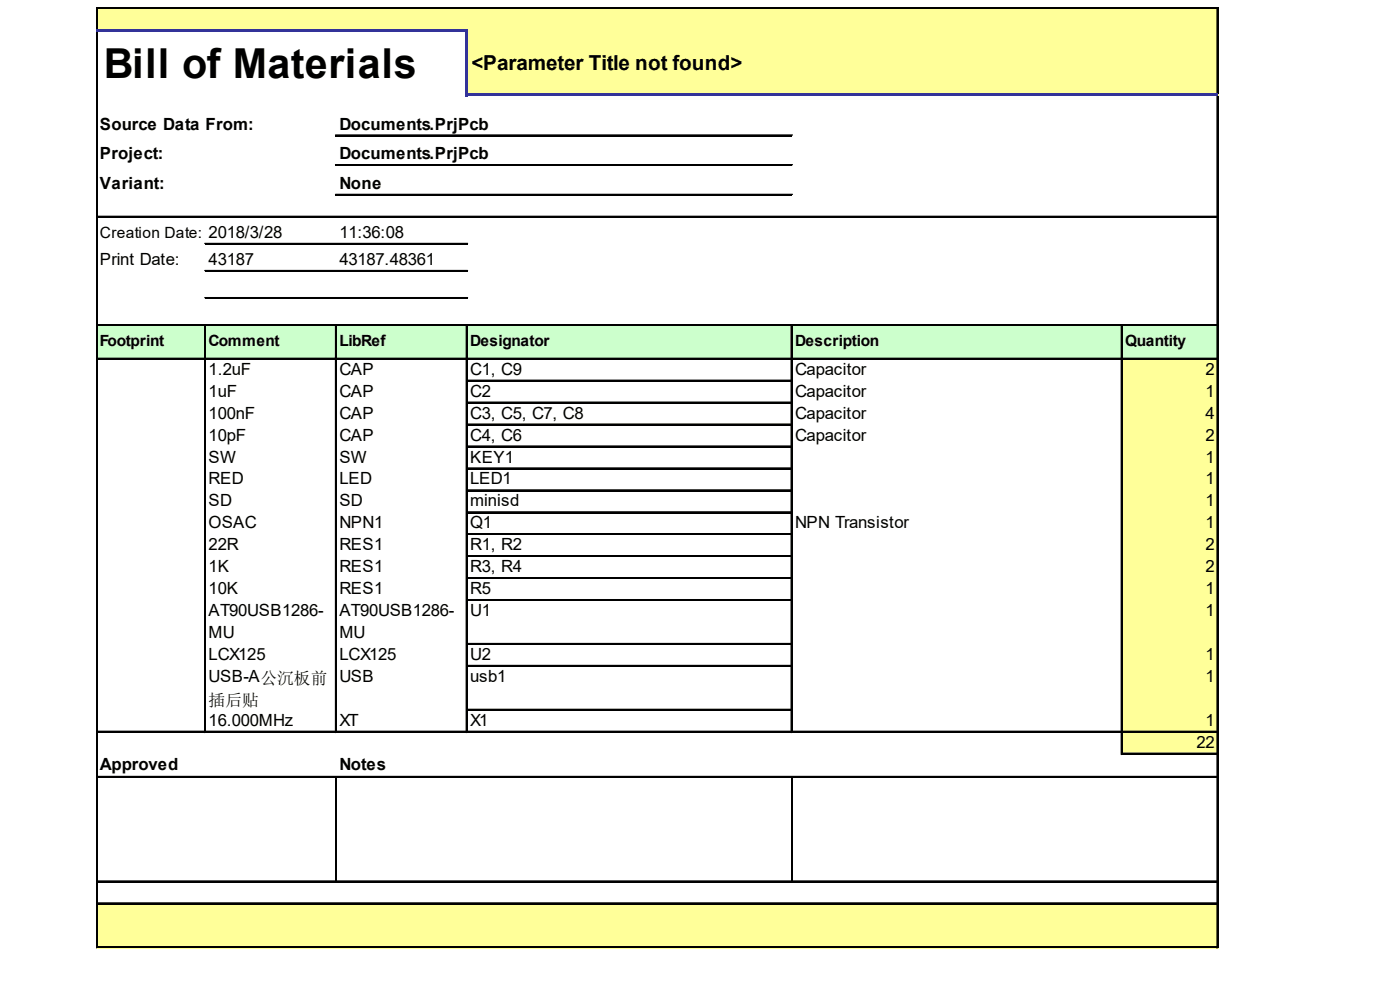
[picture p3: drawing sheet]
<svg xmlns="http://www.w3.org/2000/svg" width="288mm" height="202mm" viewBox="0 0 288 202" stroke-linecap="round" stroke-linejoin="round" font-family="sans-serif">
<defs><g id="words">
<text font-size="8.5" x="21.3" y="16.1">Bill of Materials</text>
<text font-size="4.2" x="96.9" y="14.3">&lt;Parameter Title not found&gt;</text>
<g font-size="3.4">
<text x="20.5" y="26.6">Source Data From:</text>
<text x="69.8" y="26.6">Documents.PrjPcb</text>
<text x="20.5" y="32.7">Project:</text>
<text x="69.8" y="32.7">Documents.PrjPcb</text>
<text x="20.5" y="38.8">Variant:</text>
<text x="69.8" y="38.8">None</text>
<text x="69.8" y="48.9">11:36:08</text>
<text x="20.5" y="54.5">Print Date:</text>
<text x="42.9" y="54.5">43187</text>
<text x="69.8" y="54.5">43187.48361</text>
<text x="42.9" y="77">1.2uF</text>
<text x="69.8" y="77">CAP</text>
<text x="96.7" y="77">C1, C9</text>
<text x="163.5" y="77">Capacitor</text>
<text x="247.9" y="77">2</text>
<text x="42.9" y="81.5">1uF</text>
<text x="69.8" y="81.5">CAP</text>
<text x="96.7" y="81.5">C2</text>
<text x="163.5" y="81.5">Capacitor</text>
<text x="247.9" y="81.5">1</text>
<text x="42.9" y="86">100nF</text>
<text x="69.8" y="86">CAP</text>
<text x="96.7" y="86">C3, C5, C7, C8</text>
<text x="163.5" y="86">Capacitor</text>
<text x="247.9" y="86">4</text>
<text x="42.9" y="90.5">10pF</text>
<text x="42.9" y="95">SW</text>
<text x="69.8" y="90.5">CAP</text>
<text x="69.8" y="95">SW</text>
<text x="96.7" y="90.5">C4, C6</text>
<text x="96.7" y="95">KEY1</text>
<text x="163.5" y="90.5">Capacitor</text>
<text x="247.9" y="90.5">2</text>
<text x="247.9" y="95">1</text>
<text x="42.9" y="99.5">RED</text>
<text x="69.8" y="99.5">LED</text>
<text x="96.7" y="99.5">LED1</text>
<text x="247.9" y="99.5">1</text>
<text x="42.9" y="104">SD</text>
<text x="69.8" y="104">SD</text>
<text x="96.7" y="104">minisd</text>
<text x="247.9" y="104">1</text>
<text x="42.9" y="108.5">OSAC</text>
<text x="42.9" y="113">22R</text>
<text x="69.8" y="108.5">NPN1</text>
<text x="69.8" y="113">RES1</text>
<text x="96.7" y="108.5">Q1</text>
<text x="96.7" y="113">R1, R2</text>
<text x="163.5" y="108.5">NPN Transistor</text>
<text x="247.9" y="108.5">1</text>
<text x="247.9" y="113">2</text>
<text x="42.9" y="117.6">1K</text>
<text x="69.8" y="117.6">RES1</text>
<text x="96.7" y="117.6">R3, R4</text>
<text x="247.9" y="117.6">2</text>
<text x="42.9" y="122.1">10K</text>
<text x="69.8" y="122.1">RES1</text>
<text x="96.7" y="122.1">R5</text>
<text x="247.9" y="122.1">1</text>
<text x="42.9" y="126.6">AT90USB1286-</text>
<text x="42.9" y="131.1">MU</text>
<text x="69.8" y="126.6">AT90USB1286-</text>
<text x="69.8" y="131.1">MU</text>
<text x="96.7" y="126.6">U1</text>
<text x="247.9" y="126.6">1</text>
<text x="42.9" y="135.6">LCX125</text>
<text x="69.8" y="135.6">LCX125</text>
<text x="96.7" y="135.6">U2</text>
<text x="247.9" y="135.6">1</text>
<text x="42.9" y="140.1">USB-A公沉板前</text>
<text x="69.8" y="140.1">USB</text>
<text x="96.7" y="140.1">usb1</text>
<text x="247.9" y="140.1">1</text>
<text x="42.9" y="145">插后贴</text>
<text x="42.9" y="149.1">16.000MHz</text>
<text x="69.8" y="149.1">XT</text>
<text x="96.7" y="149.1">X1</text>
<text x="247.9" y="149.1">1</text>
<text x="246" y="153.6">22</text>
<text x="20.5" y="158.1">Approved</text>
<text x="69.8" y="158.1">Notes</text>
</g>
<g font-size="3.2">
<text x="20.5" y="48.9">Creation Date: 2018/3/28</text>
<text x="20.5" y="71.2">Footprint</text>
<text x="42.9" y="71.2">Comment</text>
<text x="69.8" y="71.2">LibRef</text>
<text x="96.7" y="71.2">Designator</text>
<text x="163.5" y="71.2">Description</text>
<text x="231.4" y="71.2">Quantity</text>
</g>
</g></defs>
<g fill="#ff9">
<path d="M20 1.7h230.5v4.8h-230.5z"/>
<path d="M95.9 6.3h154.6v13.5h-154.6z"/>
</g>
<path d="M20 66.7h230.5v7.2h-230.5z" fill="#cfc"/>
<g fill="#ff9">
<path d="M230.6 73.6h19.9v4.8h-19.9z"/>
<path d="M230.6 78.1h19.9v4.8h-19.9z"/>
<path d="M230.6 82.6h19.9v4.8h-19.9z"/>
<path d="M230.6 87.1h19.9v4.8h-19.9z"/>
<path d="M230.6 91.6h19.9v4.8h-19.9z"/>
<path d="M230.6 96.1h19.9v4.8h-19.9z"/>
<path d="M230.6 100.6h19.9v4.8h-19.9z"/>
<path d="M230.6 105.2h19.9v4.7h-19.9z"/>
<path d="M230.6 109.7h19.9v4.7h-19.9z"/>
<path d="M230.6 114.2h19.9v4.7h-19.9z"/>
<path d="M230.6 118.7h19.9v4.7h-19.9z"/>
<path d="M230.6 123.2h19.9v9.3h-19.9z"/>
<path d="M230.6 132.2h19.9v4.8h-19.9z"/>
<path d="M230.6 136.7h19.9v9.3h-19.9z"/>
<path d="M230.6 145.7h19.9v4.8h-19.9z"/>
<path d="M230.6 150.2h19.9v4.8h-19.9z"/>
<path d="M20 185.5h230.5v9.3h-230.5z"/>
</g>
<path d="M19.7 1.5v4.5M19.9 1.5v4.5M250.3 1.8v17.4M250.4 1.8v17.4" fill="none" stroke="#000" stroke-width=".27"/>
<path d="M95.6 6.5h.5v13.3h-.5z" fill="#339"/>
<g fill="none" stroke="#000" stroke-width=".27">
<path d="M19.7 6.5v188.3M19.9 6.5v188.3M20 1.5h230.5M20 1.6h230.5M250.3 19.8v175M250.4 19.8v175M42.1 67v83.5M42.2 67v83.5M69 67v83.5M69.1 67v83.5M95.9 67v83.5M96 67v83.5"/>
<path d="M162.7 67v83.5M162.8 67v83.5M230.6 67v88M230.7 67v88M69.1 159.8v21.2M162.8 159.8v21.2"/>
</g>
<g fill="#339">
<path d="M19.7 6h76.4v.5h-76.4z"/>
<path d="M96.1 19.2h154.4v.6h-154.4z"/>
</g>
<g fill="none" stroke="#000" stroke-width=".27">
<path d="M69 27.7h93.9M69 27.9h93.9M69 33.8h93.9M69 34h93.9M69 39.9h93.9M20 44.4h230.5M20 44.6h230.5M42.1 50h54M42.1 50.1h54M42.1 55.6h54M42.1 55.7h54M69 40.1h93.9"/>
<path d="M20 66.7h230.5M20 66.8h230.5M20 73.6h230.5M20 73.7h230.5M42.1 61.1h54M42.1 61.3h54M96.1 78.1h66.6M96.1 78.2h66.6M96.1 82.6h66.6M96.1 82.8h66.6M96.1 87.1h66.6M96.1 87.3h66.6"/>
<path d="M96.1 91.6h66.6M96.1 91.8h66.6M96.1 96.1h66.6M96.1 96.3h66.6M96.1 100.6h66.6M96.1 100.8h66.6M96.1 105.2h66.6M96.1 105.3h66.6M96.1 109.7h66.6M96.1 109.8h66.6M96.1 114.2h66.6M96.1 114.3h66.6"/>
<path d="M96.1 118.7h66.6M96.1 118.8h66.6M96.1 123.2h66.6M96.1 123.3h66.6M96.1 132.2h66.6M96.1 132.3h66.6M96.1 136.7h66.6M96.1 136.8h66.6M20 150.2h230.5M20 150.4h230.5M20 159.5h230.5M20 159.6h230.5"/>
<path d="M96.1 145.7h66.6M96.1 145.9h66.6M230.8 154.7h19.7M230.8 154.9h19.7M20 181h230.5M20 181.1h230.5M20 185.5h230.5M20 185.6h230.5M20 194.5h230.5M20 194.6h230.5"/>
</g>
<use href="#words"/>
</svg>
